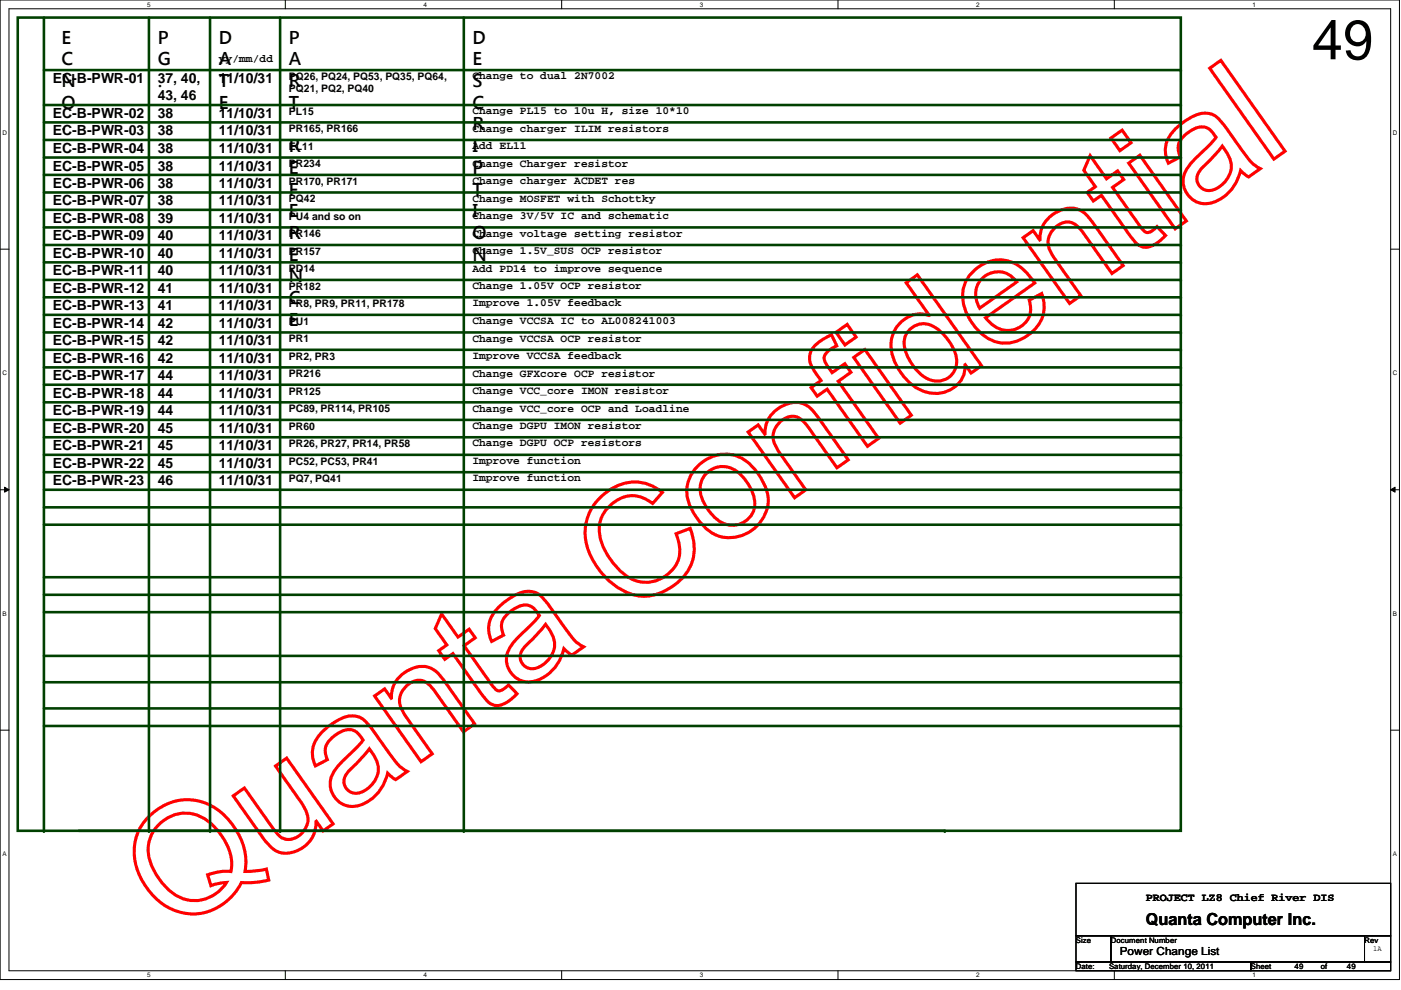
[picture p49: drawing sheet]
<svg xmlns="http://www.w3.org/2000/svg" width="297mm" height="210mm" viewBox="0 0 297 210" stroke-linecap="round" stroke-linejoin="round" font-family="sans-serif">
<defs><g id="words">
<text font-size="32.9" fill="#f00" x="36.6" y="198.7" transform="rotate(-35 36.6 198.7)">Quanta Confidential</text>
<text font-size="11.9" x="278.2" y="12.6">49</text>
<g font-size="3.7">
<text x="13" y="9.2">E</text>
<text x="33.4" y="9.2">P</text>
<text x="46.4" y="9.2">D</text>
<text x="61.3" y="9.2">P</text>
<text x="100.2" y="9.2">D</text>
<text x="13" y="13.8">C</text>
<text x="33.4" y="13.8">G</text>
<text x="46.4" y="13.8">A</text>
<text x="61.3" y="13.8">A</text>
<text x="100.2" y="13.8">E</text>
<text x="13" y="18.4">N</text>
<text x="13" y="23">O</text>
<text x="33.4" y="18.4">.</text>
<text x="46.4" y="18.4">T</text>
<text x="46.4" y="23">E</text>
<text x="61.3" y="18.4">R</text>
<text x="61.3" y="23">T</text>
<text x="100.2" y="18.4">S</text>
<text x="100.2" y="23">C</text>
<text x="13" y="27.6">.</text>
<text x="100.2" y="27.6">R</text>
<text x="61.3" y="32.2">R</text>
<text x="100.2" y="32.2">I</text>
<text x="61.3" y="36.9">E</text>
<text x="61.3" y="41.5">F</text>
<text x="100.2" y="36.9">P</text>
<text x="100.2" y="41.5">T</text>
<text x="61.3" y="46.1">E</text>
<text x="100.2" y="46.1">I</text>
<text x="61.3" y="50.7">R</text>
<text x="100.2" y="50.7">O</text>
<text x="61.3" y="55.3">E</text>
<text x="61.3" y="59.9">N</text>
<text x="100.2" y="55.3">N</text>
<text x="61.3" y="64.5">C</text>
<text x="61.3" y="69.1">E</text>
</g>
<text font-size="3.5" x="242.9" y="196.1">Quanta Computer Inc.</text>
<g font-size="3">
<text x="11.2" y="17.6">EC-B-PWR-01</text>
<text x="33.4" y="17.6">37, 40,</text>
<text x="46.4" y="17.6">11/10/31</text>
<text x="33.4" y="21.1">43, 46</text>
<text x="11.2" y="25">EC-B-PWR-02</text>
<text x="11.2" y="28.7">EC-B-PWR-03</text>
<text x="33.4" y="25">38</text>
<text x="33.4" y="28.7">38</text>
<text x="46.4" y="25">11/10/31</text>
<text x="46.4" y="28.7">11/10/31</text>
<text x="11.2" y="32.4">EC-B-PWR-04</text>
<text x="33.4" y="32.4">38</text>
<text x="46.4" y="32.4">11/10/31</text>
<text x="11.2" y="36.2">EC-B-PWR-05</text>
<text x="11.2" y="39.8">EC-B-PWR-06</text>
<text x="33.4" y="36.2">38</text>
<text x="33.4" y="39.8">38</text>
<text x="46.4" y="36.2">11/10/31</text>
<text x="46.4" y="39.8">11/10/31</text>
<text x="11.2" y="43.6">EC-B-PWR-07</text>
<text x="11.2" y="47.2">EC-B-PWR-08</text>
<text x="33.4" y="43.6">38</text>
<text x="33.4" y="47.2">39</text>
<text x="46.4" y="43.6">11/10/31</text>
<text x="46.4" y="47.2">11/10/31</text>
<text x="11.2" y="51">EC-B-PWR-09</text>
<text x="33.4" y="51">40</text>
<text x="46.4" y="51">11/10/31</text>
<text x="11.2" y="54.7">EC-B-PWR-10</text>
<text x="11.2" y="58.4">EC-B-PWR-11</text>
<text x="33.4" y="54.7">40</text>
<text x="33.4" y="58.4">40</text>
<text x="46.4" y="54.7">11/10/31</text>
<text x="46.4" y="58.4">11/10/31</text>
<text x="11.2" y="62.1">EC-B-PWR-12</text>
<text x="11.2" y="65.8">EC-B-PWR-13</text>
<text x="33.4" y="62.1">41</text>
<text x="33.4" y="65.8">41</text>
<text x="46.4" y="62.1">11/10/31</text>
<text x="46.4" y="65.8">11/10/31</text>
<text x="11.2" y="69.5">EC-B-PWR-14</text>
<text x="33.4" y="69.5">42</text>
<text x="46.4" y="69.5">11/10/31</text>
<text x="11.2" y="73.2">EC-B-PWR-15</text>
<text x="11.2" y="76.9">EC-B-PWR-16</text>
<text x="33.4" y="73.2">42</text>
<text x="33.4" y="76.9">42</text>
<text x="46.4" y="73.2">11/10/31</text>
<text x="46.4" y="76.9">11/10/31</text>
<text x="11.2" y="80.6">EC-B-PWR-17</text>
<text x="33.4" y="80.6">44</text>
<text x="46.4" y="80.6">11/10/31</text>
<text x="11.2" y="84.3">EC-B-PWR-18</text>
<text x="11.2" y="88.1">EC-B-PWR-19</text>
<text x="33.4" y="84.3">44</text>
<text x="33.4" y="88.1">44</text>
<text x="46.4" y="84.3">11/10/31</text>
<text x="46.4" y="88.1">11/10/31</text>
<text x="11.2" y="91.8">EC-B-PWR-20</text>
<text x="11.2" y="95.5">EC-B-PWR-21</text>
<text x="33.4" y="91.8">45</text>
<text x="33.4" y="95.5">45</text>
<text x="46.4" y="91.8">11/10/31</text>
<text x="46.4" y="95.5">11/10/31</text>
<text x="11.2" y="99.2">EC-B-PWR-22</text>
<text x="33.4" y="99.2">45</text>
<text x="46.4" y="99.2">11/10/31</text>
<text x="11.2" y="102.9">EC-B-PWR-23</text>
<text x="33.4" y="102.9">46</text>
<text x="46.4" y="102.9">11/10/31</text>
</g>
<g font-size="2.4">
<text x="46.4" y="13.1">yy/mm/dd</text>
<text x="100.2" y="16.8">Change to dual 2N7002</text>
<text x="100.2" y="24.2">Change PL15 to 10u H, size 10*10</text>
<text x="100.2" y="27.9">Change charger ILIM resistors</text>
<text x="100.2" y="31.6">Add EL11</text>
<text x="100.2" y="35.3">Change Charger resistor</text>
<text x="100.2" y="39">Change charger ACDET res</text>
<text x="100.2" y="42.8">Change MOSFET with Schottky</text>
<text x="100.2" y="46.4">Change 3V/5V IC and schematic</text>
<text x="100.2" y="50.2">Change voltage setting resistor</text>
<text x="100.2" y="53.9">Change 1.5V_SUS OCP resistor</text>
<text x="100.2" y="57.6">Add PD14 to improve sequence</text>
<text x="100.2" y="61.3">Change 1.05V OCP resistor</text>
<text x="100.2" y="65">Improve 1.05V feedback</text>
<text x="100.2" y="68.7">Change VCCSA IC to AL008241003</text>
<text x="100.2" y="72.4">Change VCCSA OCP resistor</text>
<text x="100.2" y="76.1">Improve VCCSA feedback</text>
<text x="100.2" y="79.8">Change GFXcore OCP resistor</text>
<text x="100.2" y="83.5">Change VCC_core IMON resistor</text>
<text x="100.2" y="87.2">Change VCC_core OCP and Loadline</text>
<text x="100.2" y="91">Change DGPU IMON resistor</text>
<text x="100.2" y="94.7">Change DGPU OCP resistors</text>
<text x="100.2" y="98.4">Improve function</text>
<text x="100.2" y="102.1">Improve function</text>
<text x="242.9" y="191.1">PROJECT LZ8 Chief River DIS</text>
<text x="237.4" y="202.5">Power Change List</text>
</g>
<g font-size="2.2">
<text x="61.3" y="16.9">PQ26, PQ24, PQ53, PQ35, PQ64,</text>
<text x="61.3" y="19.6">PQ21, PQ2, PQ40</text>
<text x="61.3" y="24.3">PL15</text>
<text x="61.3" y="28">PR165, PR166</text>
<text x="61.3" y="31.7">EL11</text>
<text x="61.3" y="35.5">PR234</text>
<text x="61.3" y="39.2">PR170, PR171</text>
<text x="61.3" y="46.6">PU4 and so on</text>
<text x="61.3" y="42.9">PQ42</text>
<text x="61.3" y="50.3">PR146</text>
<text x="61.3" y="54">PR157</text>
<text x="61.3" y="57.7">PD14</text>
<text x="61.3" y="61.4">PR182</text>
<text x="61.3" y="65.1">PR8, PR9, PR11, PR178</text>
<text x="61.3" y="68.8">PU1</text>
<text x="61.3" y="72.6">PR1</text>
<text x="61.3" y="76.2">PR2, PR3</text>
<text x="61.3" y="80">PR216</text>
<text x="61.3" y="83.7">PR125</text>
<text x="61.3" y="87.4">PC89, PR114, PR105</text>
<text x="61.3" y="91.1">PR60</text>
<text x="61.3" y="94.8">PR26, PR27, PR14, PR58</text>
<text x="61.3" y="98.5">PC52, PC53, PR41</text>
<text x="61.3" y="102.2">PQ7, PQ41</text>
</g>
<text font-size="1.7" x="291.2" y="201.6">1A</text>
<g font-size="1.6">
<text x="228.1" y="199.9">Size</text>
<text x="235.5" y="199.9">Document Number</text>
<text x="289.3" y="199.9">Rev</text>
<text x="228.1" y="205.4">Date:</text>
<text x="235.2" y="205.4">Saturday, December 10, 2011</text>
<text x="265.2" y="205.4">Sheet</text>
<text x="274.5" y="205.4">49</text>
<text x="280" y="205.4">of</text>
<text x="285.6" y="205.4">49</text>
</g>
<g font-size="1.4">
<text x="31.2" y="1.4">5</text>
<text x="89.8" y="1.4">4</text>
<text x="148.4" y="1.4">3</text>
<text x="207" y="1.4">2</text>
<text x="265.6" y="1.4">1</text>
<text x=".5" y="28.5">D</text>
<text x="295.3" y="28.5">D</text>
<text x=".5" y="79.5">C</text>
<text x="295.3" y="79.5">C</text>
<text x=".5" y="130.5">B</text>
<text x="295.3" y="130.5">B</text>
<text x=".5" y="181.5">A</text>
<text x="295.3" y="181.5">A</text>
<text x="31.2" y="207.2">5</text>
<text x="89.8" y="207.2">4</text>
<text x="148.4" y="207.2">3</text>
<text x="207" y="207.2">2</text>
<text x="265.6" y="207.2">1</text>
</g>
</g></defs>
<path d="M0 0h296.7v207.7h-296.7zM1.9 1.9h292.9v203.9h-292.9z" fill="none" stroke="#000" stroke-width=".21"/>
<g fill="#fff">
<path d="M31.2 .2h.7v1.5h-.7z"/>
<path d="M31.2 206h.7v1.5h-.7z"/>
</g>
<path d="M60.5 0v1.9M60.5 205.8v1.9" fill="none" stroke="#000" stroke-width=".21"/>
<g fill="#fff">
<path d="M89.8 .2h.7v1.5h-.7z"/>
<path d="M89.8 206h.7v1.5h-.7z"/>
</g>
<path d="M119.1 0v1.9M119.1 205.8v1.9" fill="none" stroke="#000" stroke-width=".21"/>
<g fill="#fff">
<path d="M148.4 .2h.7v1.5h-.7z"/>
<path d="M148.4 206h.7v1.5h-.7z"/>
</g>
<path d="M177.7 0v1.9M177.7 205.8v1.9" fill="none" stroke="#000" stroke-width=".21"/>
<g fill="#fff">
<path d="M207 .2h.7v1.5h-.7z"/>
<path d="M207 206h.7v1.5h-.7z"/>
</g>
<path d="M236.3 0v1.9M236.3 205.8v1.9" fill="none" stroke="#000" stroke-width=".21"/>
<g fill="#fff">
<path d="M265.6 .2h.7v1.5h-.7z"/>
<path d="M265.6 206h.7v1.5h-.7z"/>
<path d="M.5 27.3h.9v1.5h-.9z"/>
<path d="M295.3 27.3h.9v1.5h-.9z"/>
<path d="M.5 78.3h.9v1.5h-.9z"/>
<path d="M295.3 78.3h.9v1.5h-.9z"/>
</g>
<path d="M0 52.8h1.9M294.8 52.8h1.9" fill="none" stroke="#000" stroke-width=".21"/>
<g fill="#fff">
<path d="M.5 129.3h.9v1.5h-.9z"/>
<path d="M295.3 129.3h.9v1.5h-.9z"/>
</g>
<path d="M0 103.8h1.9M1 103.3l.9 .5-.9 .6zM294.8 103.8l1-.5v1.1zM294.8 103.8h1.9" fill="none" stroke="#000" stroke-width=".21"/>
<path d="M1 103.3l.9 .5-.9 .6zM294.8 103.8l1-.5v1.1z" fill="#000"/>
<g fill="#fff">
<path d="M.5 180.3h.8v1.5h-.8z"/>
<path d="M295.3 180.3h.8v1.5h-.8z"/>
</g>
<path d="M0 154.8h1.9M294.8 154.8h1.9M228.1 187.3h66.7v11.1h-66.7zM228.1 198.4h7.4v5.6h-7.4zM235.5 198.4h53.8v5.6h-53.8zM289.3 198.4h5.5v5.6h-5.5zM228.1 204h37.1v1.8h-37.1zM265.2 204h29.6v1.8h-29.6z" fill="none" stroke="#000" stroke-width=".21"/>
<path d="M9.3 48.2h241.1" fill="none" stroke="#004000" stroke-width=".55"/>
<circle cx="250.4" cy="48.2" r=".28" fill="#004000"/>
<path d="M3.8 3.7h246.6v172.4h-246.6zM9.3 14.9h241.1" fill="none" stroke="#004000" stroke-width=".55"/>
<circle cx="250.4" cy="14.9" r=".28" fill="#004000"/>
<path d="M9.3 3.7v172.4" fill="none" stroke="#004000" stroke-width=".55"/>
<circle cx="9.3" cy="176.1" r=".28" fill="#004000"/>
<path d="M31.6 3.7v172.4" fill="none" stroke="#004000" stroke-width=".55"/>
<circle cx="31.6" cy="176.1" r=".28" fill="#004000"/>
<path d="M98.3 3.7v172.4" fill="none" stroke="#004000" stroke-width=".55"/>
<circle cx="98.3" cy="176.1" r=".28" fill="#004000"/>
<path d="M9.3 33.4h241.1" fill="none" stroke="#004000" stroke-width=".55"/>
<circle cx="250.4" cy="33.4" r=".28" fill="#004000"/>
<path d="M44.5 3.7v172.4" fill="none" stroke="#004000" stroke-width=".55"/>
<circle cx="44.5" cy="176.1" r=".28" fill="#004000"/>
<path d="M59.4 3.7v172.4" fill="none" stroke="#004000" stroke-width=".55"/>
<circle cx="59.4" cy="176.1" r=".28" fill="#004000"/>
<path d="M9.3 70.5h241.1" fill="none" stroke="#004000" stroke-width=".55"/>
<circle cx="250.4" cy="70.5" r=".28" fill="#004000"/>
<path d="M9.3 51.9h241.1" fill="none" stroke="#004000" stroke-width=".55"/>
<circle cx="250.4" cy="51.9" r=".28" fill="#004000"/>
<path d="M9.3 74.2h241.1" fill="none" stroke="#004000" stroke-width=".55"/>
<circle cx="250.4" cy="74.2" r=".28" fill="#004000"/>
<path d="M9.3 40.8h241.1" fill="none" stroke="#004000" stroke-width=".55"/>
<circle cx="250.4" cy="40.8" r=".28" fill="#004000"/>
<path d="M9.3 89h241.1" fill="none" stroke="#004000" stroke-width=".55"/>
<circle cx="250.4" cy="89" r=".28" fill="#004000"/>
<path d="M9.3 96.4h241.1" fill="none" stroke="#004000" stroke-width=".55"/>
<circle cx="250.4" cy="96.4" r=".28" fill="#004000"/>
<path d="M9.3 77.9h241.1" fill="none" stroke="#004000" stroke-width=".55"/>
<circle cx="250.4" cy="77.9" r=".28" fill="#004000"/>
<path d="M9.3 37.1h241.1" fill="none" stroke="#004000" stroke-width=".55"/>
<circle cx="250.4" cy="37.1" r=".28" fill="#004000"/>
<path d="M9.3 66.8h241.1" fill="none" stroke="#004000" stroke-width=".55"/>
<circle cx="250.4" cy="66.8" r=".28" fill="#004000"/>
<path d="M9.3 29.7h241.1" fill="none" stroke="#004000" stroke-width=".55"/>
<circle cx="250.4" cy="29.7" r=".28" fill="#004000"/>
<path d="M16.7 176.1h183.6" fill="none" stroke="#004000" stroke-width=".55"/>
<circle cx="200.3" cy="176.1" r=".28" fill="#004000"/>
<path d="M9.3 44.5h241.1" fill="none" stroke="#004000" stroke-width=".55"/>
<circle cx="250.4" cy="44.5" r=".28" fill="#004000"/>
<path d="M9.3 59.4h241.1" fill="none" stroke="#004000" stroke-width=".55"/>
<circle cx="250.4" cy="59.4" r=".28" fill="#004000"/>
<path d="M9.3 55.6h241.1" fill="none" stroke="#004000" stroke-width=".55"/>
<circle cx="250.4" cy="55.6" r=".28" fill="#004000"/>
<path d="M9.3 92.7h241.1" fill="none" stroke="#004000" stroke-width=".55"/>
<circle cx="250.4" cy="92.7" r=".28" fill="#004000"/>
<path d="M9.3 100.1h241.1" fill="none" stroke="#004000" stroke-width=".55"/>
<circle cx="250.4" cy="100.1" r=".28" fill="#004000"/>
<path d="M9.3 103.8h241.1" fill="none" stroke="#004000" stroke-width=".55"/>
<circle cx="250.4" cy="103.8" r=".28" fill="#004000"/>
<path d="M9.3 107.6h241.1" fill="none" stroke="#004000" stroke-width=".55"/>
<circle cx="250.4" cy="107.6" r=".28" fill="#004000"/>
<path d="M9.3 111.3h241.1" fill="none" stroke="#004000" stroke-width=".55"/>
<circle cx="250.4" cy="111.3" r=".28" fill="#004000"/>
<path d="M9.3 63h241.1" fill="none" stroke="#004000" stroke-width=".55"/>
<circle cx="250.4" cy="63" r=".28" fill="#004000"/>
<path d="M9.3 122.4h241.1" fill="none" stroke="#004000" stroke-width=".55"/>
<circle cx="250.4" cy="122.4" r=".28" fill="#004000"/>
<path d="M9.3 126.1h241.1" fill="none" stroke="#004000" stroke-width=".55"/>
<circle cx="250.4" cy="126.1" r=".28" fill="#004000"/>
<path d="M9.3 129.8h241.1" fill="none" stroke="#004000" stroke-width=".55"/>
<circle cx="250.4" cy="129.8" r=".28" fill="#004000"/>
<path d="M9.3 139.1h241.1" fill="none" stroke="#004000" stroke-width=".55"/>
<circle cx="250.4" cy="139.1" r=".28" fill="#004000"/>
<path d="M9.3 144.7h241.1" fill="none" stroke="#004000" stroke-width=".55"/>
<circle cx="250.4" cy="144.7" r=".28" fill="#004000"/>
<path d="M9.3 150.2h241.1" fill="none" stroke="#004000" stroke-width=".55"/>
<circle cx="250.4" cy="150.2" r=".28" fill="#004000"/>
<path d="M9.3 153.9h241.1" fill="none" stroke="#004000" stroke-width=".55"/>
<circle cx="250.4" cy="153.9" r=".28" fill="#004000"/>
<path d="M9.3 22.3h241.1" fill="none" stroke="#004000" stroke-width=".55"/>
<circle cx="250.4" cy="22.3" r=".28" fill="#004000"/>
<path d="M9.3 26h241.1" fill="none" stroke="#004000" stroke-width=".55"/>
<circle cx="250.4" cy="26" r=".28" fill="#004000"/>
<path d="M9.3 81.6h241.1" fill="none" stroke="#004000" stroke-width=".55"/>
<circle cx="250.4" cy="81.6" r=".28" fill="#004000"/>
<path d="M9.3 85.3h241.1" fill="none" stroke="#004000" stroke-width=".55"/>
<circle cx="250.4" cy="85.3" r=".28" fill="#004000"/>
<use href="#words"/>
</svg>
